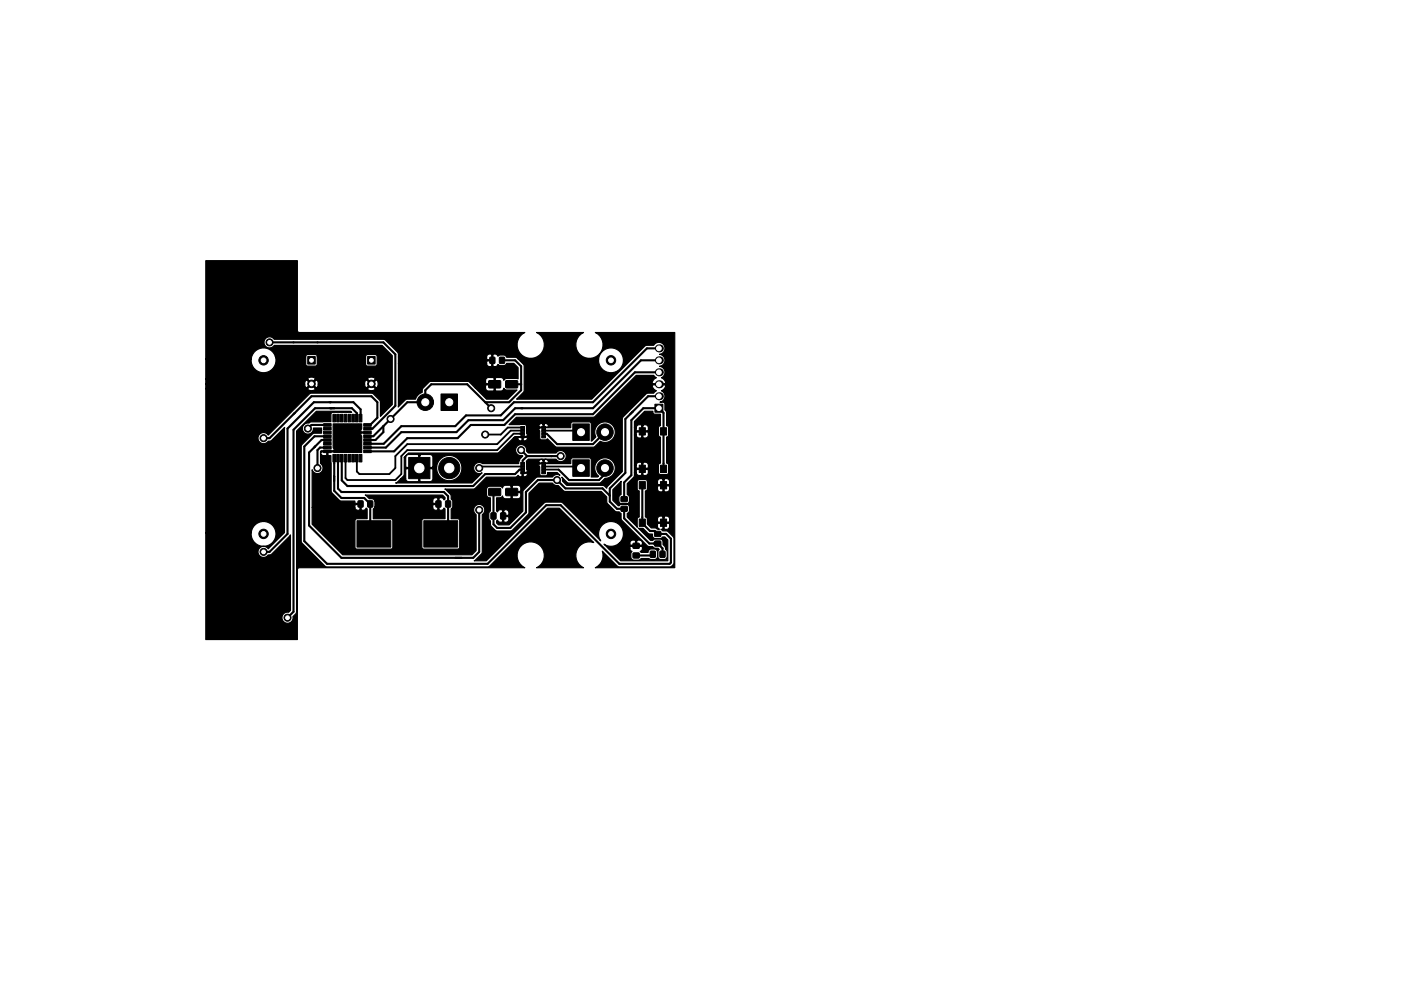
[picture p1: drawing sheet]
<svg xmlns="http://www.w3.org/2000/svg" width="297mm" height="210mm" viewBox="0 0 297 210" stroke-linecap="round" stroke-linejoin="round" font-family="sans-serif">
<g fill="#000" stroke="#000" stroke-width=".21">
<path d="M65.2 75.6h1.6v1.6h-1.6zM77.9 75.6h1.6v1.6h-1.6zM103.9 75.8h1v1.3h-1zM105.9 75.8h1.1l-.1 1.3h-1zM68.6 89.9h1.6v.5h-1.6zM68.6 90.7h1.6v.5h-1.6zM68.6 91.5h1.6v.5h-1.6zM68.6 92.3h1.6v.5h-1.6zM68.6 93.1h1.6v.5h-1.6zM68.6 93.9h1.6v.5h-1.6zM68.6 94.7h1.6v.5h-1.6zM68.6 95.5h1.6v.5h-1.6z"/>
<path d="M70.6 96.4h.5v1.6h-.5zM70.6 87.9h.5v1.6h-.5zM71.4 96.4h.5v1.6h-.5zM71.4 87.9h.5v1.6h-.5zM72.2 96.4h.5v1.6h-.5zM72.2 87.9h.5v1.6h-.5zM73 96.4h.5v1.6h-.5zM73 87.9h.5v1.6h-.5zM73.8 96.4h.5v1.6h-.5zM73.8 87.9h.5v1.6h-.5zM74.6 96.4h.5v1.6h-.5zM74.6 87.9h.5v1.6h-.5z"/>
<path d="M75.4 96.4h.5v1.6h-.5zM75.4 87.9h.5v1.6h-.5zM76.2 96.4h.5v1.6h-.5zM76.2 87.9h.5v1.6h-.5zM77.1 95.5h1.6v.5h-1.6zM77.1 94.7h1.6v.5h-1.6zM77.1 93.9h1.6v.5h-1.6zM77.1 93.1h1.6v.5h-1.6zM77.1 92.3h1.6v.5h-1.6zM77.1 91.5h1.6v.5h-1.6zM77.1 90.7h1.6v.5h-1.6zM77.1 89.9h1.6v.5h-1.6z"/>
<path d="M93.5 83.6h3.5v3.5h-3.5zM103.7 80.8h2.3l.2 .2v1.2l-.3 .1h-2.2l-.1-.2zM107.3 80.8h2.3l.2 .2v1.2l-.3 .1h-2.2l-.1-.2zM110.4 92.4h.8v.5h-.8zM110.4 91.8h.8v.5h-.8zM110.4 91.1h.8v.5h-.8zM110.4 90.5h.8v.5h-.8zM110.4 99.4h.8v.5h-.8zM110.4 98.7h.8v.5h-.8zM110.4 98.1h.8v.5h-.8zM114.9 90.5h.8v.5h-.8zM114.9 91.1h.8v.5h-.8z"/>
<path d="M114.9 91.8h.8v.5h-.8zM114.9 92.4h.8v.5h-.8zM114.9 98.1h.8v.5h-.8zM114.9 98.7h.8v.5h-.8zM114.9 99.4h.8v.5h-.8zM121.4 89.9h3.5v3.5h-3.5zM135.5 90.7h1.3v1.6h-1.3zM135.5 98.7h1.3v1.5h-1.3zM140 90.7h1.3v1.6h-1.3zM140 98.7h1.3v1.5h-1.3zM138.9 85.8h1.6v1.7h-1.6zM75.9 106.3h1.1l-.1 1.3-1-.1z"/>
<path d="M78 106.3h1v1.3l-1-.1zM75.7 110.5h7.2v5.6h-7.2zM86.6 97.1h4.6v4.5h-4.6zM92.5 106.3h1l-.1 1.3-1-.1zM94.5 106.3h1v1.3l-1-.1zM89.9 110.5h7.1v5.6h-7.1zM104.1 108.8l1 .1v1.2h-1zM103.7 103.7l2.3-.1 .2 .2v1.3l-.3 .1h-2.2l-.1-.3zM106.2 108.8l1 .1v1.2h-1zM107.3 103.7l2.3-.1 .2 .2v1.3l-.3 .1h-2.2l-.1-.3zM110.4 100h.8v.5h-.8zM114.9 100h.8v.5h-.8z"/>
<path d="M121.4 97.6h3.5v3.5h-3.5zM131.7 107.5l1.2-.1 .1 1-1.3 .1zM131.7 105.4h1.2l.1 1h-1.3zM134.2 117.3h1.3v1l-1.2 .1zM134.2 115.3h1.3v1h-1.2zM135.5 102.2h1.3v1.5h-1.3zM135.5 110.1h1.3v1.6h-1.3zM137.9 117h1v1.2h-1zM138.8 114.8h1.3v1h-1.3zM138.8 112.8h1.3v1h-1.3zM140 117h1l-.1 1.2h-1zM140 102.2h1.3v1.5h-1.3z"/>
<path d="M140 110.1h1.3v1.6h-1.3z"/>
<circle cx="55.9" cy="76.4" r="1"/>
<circle cx="57.1" cy="72.6" r=".75"/>
<circle cx="129.5" cy="76.4" r="1"/>
<circle cx="55.9" cy="93" r=".75"/>
<circle cx="65.3" cy="90.9" r=".75"/>
<circle cx="66" cy="81.4" r=".8"/>
<circle cx="67.3" cy="99.3" r=".75"/>
<circle cx="78.7" cy="81.4" r=".8"/>
<circle cx="82.8" cy="88.9" r=".75"/>
<circle cx="90.2" cy="85.3" r="1.75"/>
<circle cx="95.2" cy="99.3" r="2.25"/>
<circle cx="101.6" cy="99.3" r=".75"/>
<circle cx="102.9" cy="92.2" r=".75"/>
<circle cx="104.1" cy="86.6" r=".75"/>
<circle cx="110.5" cy="95.5" r=".75"/>
<circle cx="118.9" cy="96.8" r=".75"/>
<circle cx="128.3" cy="91.7" r="1.75"/>
<circle cx="128.3" cy="99.3" r="1.75"/>
<circle cx="55.9" cy="113.3" r="1"/>
<circle cx="55.9" cy="117.1" r=".75"/>
<circle cx="101.6" cy="108.2" r=".75"/>
<circle cx="118.1" cy="101.8" r=".75"/>
<circle cx="129.5" cy="113.3" r="1"/>
<circle cx="61" cy="131.1" r=".75"/>
</g>
<g fill="#000">
<circle cx="57.1" cy="72.6" r=".22"/>
<circle cx="139.7" cy="79" r=".85"/>
<circle cx="139.7" cy="76.4" r=".85"/>
<circle cx="139.7" cy="73.9" r=".85"/>
<circle cx="101.6" cy="99.3" r=".22"/>
<circle cx="104.1" cy="86.6" r=".22"/>
<circle cx="110.5" cy="95.5" r=".22"/>
<circle cx="116.8" cy="96.8" r=".22"/>
<circle cx="139.7" cy="84.1" r=".85"/>
<circle cx="139.7" cy="81.5" r=".85"/>
<circle cx="101.6" cy="108.2" r=".22"/>
<circle cx="61" cy="131.1" r=".22"/>
</g>
<g fill="none" stroke="#000" stroke-width=".45">
<path d="M57.1 72.6h24.2l2.5 2.6v10.9l-4.8 4.9h-1.1M106.4 76.4h2.8l1.3 1.3v5.1l-2.6 2.5h-5M139.7 73.9h-2.5l-11.5 11.4h-16.7l-2.8 2.8h-7.4l-2.3 2.3h-11.4l-3.7 3.8h-3.5M139.7 76.4h-3.8l-10.2 10.2h-16.5l-2.5 2.5h-7.4l-2.5 2.6h-11.7l-3.3 3.3h-3.9M139.7 79h-5.1l-8.9 8.9h-16.5l-2.3 2.3h-7.1l-2.8 2.8h-10.6l-2.8 2.8h-5.7M69.4 92.6h-2.7l-2.2 2.1v20.1l4.8 4.8h34.1l12.4-12.4h3.1l12.4 12.4h10.7l.2-.2v-5.1l-1-1h-1.8l-.6-.6h-1l-1.6-1.7v-8M69.4 93.4h-1.2l-2.7 2.6v15.5l6.9 6.9h27.9l1.3-1.3v-8.9M69.4 95h-1.5l-.6 .5v3.8M69.4 90.2h-3.4l-.7 .7M70.9 97.2v6.9l1.5 1.6h4.8l1.3 1.2v5.6l.8 .8M71.7 97.2v6.5l.7 .7h21.7l.9 .9v6.4l-1.6 1.6M72.5 97.2v4.7l1.2 1.2h26.6l2.6-2.5h6.3l1-1"/>
<path d="M75.7 88.7v-1l-1.1-1.1h-7.8l-4.6 4.6v38.6l-1.2 1.3M76.5 88.7v-1.8l-1.6-1.6h-8.4l-5.5 5.6v22.4l-3.9 3.8h-1.2M77.9 90.2h.6l1.5-1.6v-3.3l-1.3-1.2h-12.7l-8.9 8.9h-1.2M81.3 90.4v1.3l-1.7 1.7h-1.7M101.9 99l-.3 .3M104.1 86.6l-5-5.1h-7.7l-1.2 1.3v2.5h-3.8l-7.3 7.3h-1.2M108.5 81.5h2M110.5 95.5l1.3 1.3M111.8 96.8l-1 .9M111.8 96.8h7.1M122.9 91.4l.3 .3M122.9 99l.3 .3"/>
<path d="M128.3 99.3v1.3l-1.3 1.2h-6.4l-2.2-2.2M128.3 91.7l-2.6 2.5h-7.6l-2.2-2.2M139.7 84.1h-2.3l-4.8 4.8v11.4l-3.3 3.3v2.8l1.5 1.6h1.5v2l5.4 5.3h1.7l1.1 1v1.3M140.7 99.5v-11.9l-1-1h-3.3l-2.5 2.5v11.7l-1.6 1.6v3.5M104.9 104.4l-.3 .2v6.6l.8 .8h2.8l3.3-3.3v-4.3l2.5-2.6h4.1l1.8 1.8h7.9l1.5 1.6M138.4 117.6l-.2 .3h-3.3"/>
</g>
<path d="M101.9 99h8.9M110.2 99.6h.6M110.8 97.7v.6M110.8 90.7h-3.1l-1.5 1.5h-3.3M110.8 91.4h-2.5l-2.9 2.8h-19l-2.6 2.6v2.5l-1.3 1.3h-6.3l-.5-.6v-2.8M110.8 92h-1.9l-3.5 3.5h-19l-1.3 1.3v3.8l-1.3 1.2h-10.1l-.4-.4v-4.2M115.3 91.4h7.6M115.3 92h.6M115.3 99h7.6M115.3 99.6h3.1" fill="none" stroke="#000" stroke-width=".39"/>
<path d="M43.6 55.3h19.4v14.8l.4 .4 47.9 .1a2.89 2.89 0 0 0-1 4.4 2.89 2.89 0 0 0 4.5 0 2.89 2.89 0 0 0-1-4.4h9.9h-.1a2.89 2.89 0 0 0-.9 4.4 2.89 2.89 0 0 0 4.5-.1 2.89 2.89 0 0 0-1-4.3h16.9v49.8h-16.9h.1a2.88 2.88 0 0 0 1.4-3.5l3.5 3.4 11-.1 .7-.7v-5.3l-1.3-1.5-1.1-.1-.4-.3 .5-.1v-1.2h.2v1.2l.2 .1a.74 .74 0 0 0 1-.6v-.5l-.2-.2h-2.2l-.2 .2v.6l.4 .5h-.4l-.4-.3h-.9l-.8-.8v-1.1h2.1v.5l.2 .2h1v-1.1h.2v1.1h1l.2-.2v-.5a.69 .69 0 0 0-.5-.6 .69 .69 0 0 0-.7 .2l-.4-.2a.74 .74 0 0 0-1 .6h-2.1l-.2-.3-.3-.1v-5.5l.3-.2 .2-.3h2.1v.2a.7 .7 0 0 0 1.2 .3v-1.1h.2v1.1l.2 .2a.74 .74 0 0 0 1-.7v-.5l-.2-.1h-2.2l-.2 .1v.5h-2.1v-1.5h2.1v.5l.2 .1h1v-1.1h.2v1.1h1l.2-.1v-.6a.7 .7 0 0 0-1.2-.4l-.4-.2a.74 .74 0 0 0-1 .7h-2.1l-.2-.3-.3-.2-1.4 .1-.3 .2v1.8l.4 .4v5.5l-.4 .3v1.9l-2.1-2.2v-.8l.4-.4 .1-.9a.68 .68 0 0 0-.7-.7l-1 .1-.7 .3-1.2-1.1v-2.3l1.8-1.8v2.8l-.4 .4-.1 .9a.68 .68 0 0 0 .7 .7h1l.5-.4 .1-1.1-.5-.5v-2.3l1.4-1.4 .1-1h.4a.69 .69 0 0 0 .4 .7 .69 .69 0 0 0 .8-.2v-1.1h.2v1.1l.2 .2a.74 .74 0 0 0 1-.7v-.4l-.2-.2h-2.2l-.2 .2v.4h-.4v-1.5h.4v.5l.2 .1h1v-1.1h.2v1.1h1l.2-.1v-.6a.7 .7 0 0 0-1.2-.4l-.4-.1a.74 .74 0 0 0-1 .6h-.4v-6.4h.4v.1a.7 .7 0 0 0 1.2 .4v-1.1h.2v1.1l.2 .1a.74 .74 0 0 0 1-.6v-.5l-.2-.1h-2.2l-.2 .1v.5h-.4v-1.6h.4v.5l.2 .2h1v-1.1h.2v1.1h1l.2-.2v-.6a.7 .7 0 0 0-1.2-.3l-.4-.2a.74 .74 0 0 0-1 .6h-.4v-1.3l2.2-2.1h1.7l.1 .3 .2 .3h1.3v2.4l-.3 .1-.1 .3v1.7l.4 .3v5.6l-.4 .3v1.7l.3 .4 1.7-.1 .2-.4v-1.5l-.2-.3-.3-.1v-5.6l.5-.3v-1.7l-.5-.4v-2.7l-.3-.6-.1-1.4-.3-.3h-.6a1.28 1.28 0 0 0 1-1.1 1.28 1.28 0 0 0-.8-1.3l.8-.6 .1-.4-.1-.2h-2.6a1.03 1.03 0 0 0 .8 1.2l-.6 .5-1.5 .1-5.1 5.1-.1 11.5-3.1 3.1-.2 .4-.5-.5-.3-.1h-7.6l-.9-.9-.2-.9 1.1 1.1 .4 .2h6.5l1.2-1a2.18 2.18 0 0 0 2-2.9 2.18 2.18 0 0 0-3.3-1.1 2.18 2.18 0 0 0-.1 3.5l-.2 .2h-1.4l.1-3.6-.4-.5-3.7 .1-.3 .3v.9l-6.3-.1a.38 .38 0 0 0-.4 .3 .38 .38 0 0 0 .1 .4v1.6l.3 .3h1.1l.3-.2v-.4h2l.6 .5a1.16 1.16 0 0 0-1.6 .4h-3.3l-2.8 2.7-.1 .5v4l-3 3h-2.2l-.4-.4v-.5l.2-.2a.65 .65 0 0 0 1.1 .3v-1h.2v1l.2 .2a.74 .74 0 0 0 .8-.3 .74 .74 0 0 0-.1-.9h-1.2l.1-1.3h.2v1h.9l.2-.1v-.6a.65 .65 0 0 0-1.1-.3l-.4-.2a.71 .71 0 0 0-.9 .5l-.2-.2v-2.8h.9l.3-.4 .4 .6h1.3l.2-.1v-1.2h.2v1.2l.2 .1h1a.64 .64 0 0 0 .6-.6v-.5l-.1-.2h-2l.1-1.4h.2v1.2h1.7l.1-.2v-.6l-.3-.4-1.3-.1-.4 .1-.2-.1h-1a.63 .63 0 0 0-.7 .6l-.4-.4h-2.5l-.4 .5v1.2a.7 .7 0 0 0 .8 .7v2.8l-.4 .5v1l.4 .6 .1 1.1 1.2 1.1h2.9l.5-.2 3.4-3.4 .1-4.4 2.1-2.2h2.8l.7 .5h.5l1.5 1.3h7.7l1.1 1.1v1.1l.2 .4 1.7 1.6 .8 .1 .4 .3v1.2l.2 .3 5.4 5.5 1.1 .1 .3 .3h.8l.3 .3-.3 .4v1a.68 .68 0 0 0 .6 .7h.9l.4-.3 .1-.4v-1l-.4-.4-.1-.6-.4-.5-.1-.9-.5-.3h-1l-.6 .4h-.5l-2.6-2.6h1l1.1 1.1 .9 .1a.75 .75 0 0 0 .7 1h1l.5-.4h.5l.6 .7v4.4h-10l-2.6-2.6h4.5l.1 .3 .4 .3-.2 .4-.1 .8a.68 .68 0 0 0 .7 .7l1.1-.1 .4-.3h1.7l.4 .2h.7a.68 .68 0 0 0 .7-.7v-1l-.2-.3-.3-.2h-.8a.68 .68 0 0 0-.7 .7h-1.5l-.2-.2a.65 .65 0 0 0 .4-1.1h-2.4l-.2 .5h-4.5l-.9-.9 .2 .1a2.61 2.61 0 0 0 3-.4h2.2l.2 .5h1v-1h.3v1h1.1a.7 .7 0 0 0-.1-1 .7 .7 0 0 0-1 0l-.4-.1h-.7l-.3 .3-.1 .3h-2.2a2.63 2.63 0 0 0 .3-3.6 2.63 2.63 0 0 0-3.6-.4 2.63 2.63 0 0 0-.6 3.6l-8.2-8.2-3.5-.1-.3 .2-12.3 12.3h-2.6l1.7-1.8 .1-8a1.18 1.18 0 0 0 .2-1.8 1.18 1.18 0 0 0-1.8 0 1.18 1.18 0 0 0 .2 1.8v7.6l-.8 .9h-27.4l-6.5-6.5v-3.6h9a.65 .65 0 0 0 .4 .6 .65 .65 0 0 0 .7-.1v-1h-.9l-.2 .1v.4h-9v-7.9a1.18 1.18 0 0 0 1.8 .6 1.18 1.18 0 0 0 0-2v-2.3a.63 .63 0 0 0 .6 .7h.5l.2-.2v-.6h-1.2l-.1 .1 .1-.4 2.1 .1 .5-.1 .1-.1-.2-.9v-4.7h6.1v1.1l-.2 .5 .1 .1 1.5 .1v.2h-1.5l-.1 .1 .2 .5v3.5l-7.2-.1v.6l.2 .2h.5l.1 7.8 1.8 1.8h3.1l.2 .5h1.2v1.3a.65 .65 0 0 0 1-.3l.2 .2v2l-2.2 .1-.3 .3v5.7l.3 .4h7.3l.4-.3v-5.9l-.4-.3h-3.8v-2l.4-.4h12.2a.65 .65 0 0 0 .4 .6 .65 .65 0 0 0 .7-.1v-1h-.9l-.2 .1v.4h-12.2v-1.4h12.2v.4l.2 .2h.9v-1l-.1-.2a.71 .71 0 0 0-1 .6h-12.2l-.4-.3-.8-.1-.9-.8h16.4l.6 .6v.3l-.3 .2a.65 .65 0 0 0-1-.3v2.3l.1 .2a.71 .71 0 0 0 .9-.5l.3 .2v2h-4.5l-.4 .3-.1 5.8 .3 .4h7.3l.4-.3 .1-5.8-.4-.3-1.4-.1v-2l.3-.5v-1.2l-.3-.4-.2-1-1.2-1.1h6.2l2.6-2.6h6.1l.7-.3 .3 .2 .3 .1 .2-.2v-.6h.2v.6a.48 .48 0 0 0 .7 0 .48 .48 0 0 0 .1-.6h-1l1.1-.4-.2-.4v-1.5h2.6l.2 .1h.7v-.6h.3v.6h.7a.48 .48 0 0 0-.1-.6 .48 .48 0 0 0-.6 0l-.4-.1a.65 .65 0 0 0-.8 .6h-2.6v-.2l.4-.5h5.9a1.18 1.18 0 0 0 1.8 .3 1.18 1.18 0 0 0 0-1.8 1.18 1.18 0 0 0-1.8 .2h-5.9l-.4-.4a1.18 1.18 0 0 0-1-1.4 1.18 1.18 0 0 0-1.3 1.3 1.18 1.18 0 0 0 1.4 1.1l.1 .1-.5 .6-.3 1h-7.7a1.18 1.18 0 0 0-1.9 .9 1.18 1.18 0 0 0 1.8 1l-2.1 2.2h-16.2l1.1-.9h1l.1 .3 .4 .3h2.1l.2-.2v-2.6h.2v2.6l.2 .2h2a.64 .64 0 0 0 .6-.6v-2l-.2-.2h-5.4l-.2 .2v2h-1l.7-.9v-3.6h.3v1.9l.2 .2h2.6v-2.6h.2v2.6l3.6-.2a2.69 2.69 0 0 0 3.6 2.8 2.69 2.69 0 0 0 .9-4.5 2.69 2.69 0 0 0-4.4 1.2l-.1 .5h-.8v-1.9a.64 .64 0 0 0-.6-.7h-2l-.2 .2-.4-.2h-2.1l-.4 .3-.1 .4h-.3l.9-1h18.9l3.4-3.2h.9a.55 .55 0 0 0 .3 .6 .55 .55 0 0 0 .6-.1v-.6h.2v.6l.2 .1a.52 .52 0 0 0 .5-.1 .52 .52 0 0 0 .1-.6l-2.8 .1 .3-.3 2 .1 .5-.1 .1-.2-.2-.4v-1h2.6l.2 .4 .2 1.8 1.1 .1 .3-.2 2 1.8h7.9l1.4-1.3a2.19 2.19 0 0 0 3.1-1.6 2.19 2.19 0 0 0-2.5-2.5 2.19 2.19 0 0 0-1.6 3.2l-1 .9 .1-3.7-.4-.4h-3.7l-.3 .4v.8h-6.1l-.7 .3h-2.6v-.6h2.6l.2 .2h.7v-.6h.3v.6h.7a.48 .48 0 0 0-.1-.6 .48 .48 0 0 0-.6 0l-.4-.2a.65 .65 0 0 0-.8 .6h-2.6l-.1-.2-.3-.2-3.3 .1 1.6-1.6h16.5l8.9-8.9h3.7l.6 .6-.6 .3a.67 .67 0 0 0-.2 .9h2.6l.1-.2-.1-.4-.8-.6a1.28 1.28 0 0 0 .8-1.4 1.28 1.28 0 0 0-1.2-1.1 1.28 1.28 0 0 0 1.2-1.3 1.28 1.28 0 0 0-1.2-1.2 1.28 1.28 0 0 0 1-2 1.28 1.28 0 0 0-2.2 .1h-1.6l-.3 .1-11.2 11.3h-16l1.5-1.4 .1-.5v-5.2l-1.2-1.4h17a2.64 2.64 0 0 0 3.6 2.7 2.64 2.64 0 0 0 .8-4.4 2.64 2.64 0 0 0-4.3 1.2l-.1 .5h-17l-.6-.4h-1.9l-.5-.5h-.9l-.4 .3a.65 .65 0 0 0-1.1-.3v2.3l.2 .2a.71 .71 0 0 0 .9-.5l.4 .3h.8l.3-.1 .3-.4h1.5l.9 .9v2.4l-2.5-.1-.5 .4a.63 .63 0 0 0-.6-.6h-1l-.2 .2v2.5l.2 .2 1.2-.1 .4-.5 .5 .3h2.3l-1.9 2h-4.6l-2.3-2.4h2.1l.1 .4 .3 .2 1.3 .1 .2-.2v-1.1h-1.7l-.2 .1v.5h-2.1l-1.3-1.2-.4-.2h-7.8l-1.7 1.5-.1 .9a2.17 2.17 0 0 0-1.4 1.4h-2l-1.7 1.7 .1-5.7h18.4v.5l.2 .2h1.7v-1.1l-.2-.2h-1a.64 .64 0 0 0-.7 .6h-18.4v-3.6h18.7v.2a.65 .65 0 0 0 1.1 .3v-1h-1l-.1 .1v.4h-18.7v-1.4h18.7v.5l.1 .1h1v-1l-.2-.2a.71 .71 0 0 0-.9 .6h-18.7v-.6l-.2-.4-2.6-2.5-.4-.2h-23.2a1.18 1.18 0 0 0-1.7-.2 1.18 1.18 0 0 0 0 1.7 1.18 1.18 0 0 0 1.7-.2h22.9l2.2 2.1v10.4l-2.5 2.5-.1-3.2-1.6-1.6-13.1-.1-.3 .2-8.7 8.7a1.18 1.18 0 0 0-1.8-.2 1.18 1.18 0 0 0 0 1.7 1.18 1.18 0 0 0 1.8-.2l.7-.2 2.8-2.7-.1 22.3-3.4 3.4a1.18 1.18 0 0 0-1.8-.2 1.18 1.18 0 0 0 0 1.8 1.18 1.18 0 0 0 1.8-.3l.7-.1 4-4.1v16l-.5 .4a1.18 1.18 0 0 0-1.3 1.2 1.18 1.18 0 0 0 1.3 1.1 1.18 1.18 0 0 0 1-1.4l.7-.6 .1-.4v-38.3l4.2-4.2h7.2l.3 .2h-4.1l-.3 .3v1.7h-4.2l-.4 .2a1.2 1.2 0 0 0-1.5 1 1.2 1.2 0 0 0 1.1 1.4 1.2 1.2 0 0 0 1.3-1.3h1.7v1.1l-1.9 .1-2.4 2.6v20.2l.2 .5 5 4.9 34.4 .1 .3-.2 12.3-12.3h2.5l7.2 7.3a2.89 2.89 0 0 0-3.5 1.7 2.89 2.89 0 0 0 1.4 3.6h-9.9h.1a2.89 2.89 0 0 0 .8-4.4 2.89 2.89 0 0 0-4.4 .1 2.89 2.89 0 0 0 1 4.3l-47.9 .1-.4 .4v14.8h-19.4v-22.7h9.7a2.64 2.64 0 0 0 3.5 2.7 2.64 2.64 0 0 0 .9-4.3 2.64 2.64 0 0 0-4.3 1.1l-.1 .5h-9.7v-30.6h21.6a.96 .96 0 0 0 1.7 0h11l.1 .3 .8 .2 .7-.2 .1-.3-.9-.8-.8 .8h-11l-.9-.8-.8 .8h-21.6v-.9h21l.2 .7 .2 .1 .9-.9h.3l.8 .9 .3-.1 .2-.7h9.8l.2 .7 .2 .1 .9-.9h.3l.8 .9a.96 .96 0 0 0 0-1.7l-.8 .8h-.3l-.9-.8-.2 .1-.2 .8h-9.8l-.2-.7-.3-.2-.8 .8h-.3l-.9-.8a.78 .78 0 0 0-.4 .9h-21v-1h21.6l.8 .8 .9-.8h11l.8 .8 .9-.8a.96 .96 0 0 0-1.7 0h-11l-.1-.3-.8-.2-.7 .2-.1 .3h-21.6v-4.3h9.7a2.64 2.64 0 0 0 2.9 2.9 2.64 2.64 0 0 0 2.2-3.5h6.4v1.7l.4 .4 1.9-.1 .2-2h10.2v1.6l.2 .4 1.9 .1 .4-.5v-1.6l-.5-.4h-1.6l-.4 .4h-10.2l-.2-.3-.3-.1h-1.6l-.4 .4h-6.4a2.64 2.64 0 0 0-2.8-1.8 2.64 2.64 0 0 0-2.3 2.4h-9.7z" fill="#000" stroke="#000" stroke-width=".25"/>
<g fill="#fff" stroke="#fff" stroke-width=".21">
<circle cx="104.1" cy="86.6" r=".4"/>
<circle cx="110.5" cy="95.5" r=".4"/>
<circle cx="118.1" cy="101.8" r=".4"/>
<circle cx="67.3" cy="99.3" r=".4"/>
<circle cx="82.8" cy="88.9" r=".4"/>
<circle cx="102.9" cy="92.2" r=".4"/>
<circle cx="118.9" cy="96.8" r=".4"/>
<circle cx="101.6" cy="108.2" r=".4"/>
<circle cx="101.6" cy="99.3" r=".4"/>
<circle cx="65.3" cy="90.9" r=".4"/>
<circle cx="57.1" cy="72.6" r=".4"/>
<circle cx="55.9" cy="117.1" r=".4"/>
<circle cx="55.9" cy="93" r=".4"/>
<circle cx="61" cy="131.1" r=".4"/>
<circle cx="129.5" cy="113.3" r=".5"/>
<circle cx="112.5" cy="73.1" r="1.25"/>
<circle cx="125" cy="73.1" r="1.25"/>
<circle cx="112.5" cy="117.9" r="1.25"/>
<circle cx="125" cy="117.9" r="1.25"/>
<circle cx="55.9" cy="113.3" r=".5"/>
<circle cx="55.9" cy="76.4" r=".5"/>
<circle cx="129.5" cy="76.4" r=".5"/>
<circle cx="66" cy="81.4" r=".4"/>
<circle cx="66" cy="76.4" r=".4"/>
<circle cx="78.7" cy="76.4" r=".4"/>
<circle cx="78.7" cy="81.4" r=".4"/>
<circle cx="88.9" cy="99.3" r="1"/>
<circle cx="95.2" cy="99.3" r="1"/>
<circle cx="139.7" cy="86.6" r=".5"/>
<circle cx="139.7" cy="84.1" r=".5"/>
<circle cx="139.7" cy="81.5" r=".5"/>
<circle cx="139.7" cy="79" r=".5"/>
<circle cx="139.7" cy="76.4" r=".5"/>
<circle cx="139.7" cy="73.9" r=".5"/>
<circle cx="123.2" cy="91.7" r=".75"/>
<circle cx="128.3" cy="91.7" r=".75"/>
<circle cx="128.3" cy="99.3" r=".75"/>
<circle cx="123.2" cy="99.3" r=".75"/>
<circle cx="95.2" cy="85.3" r=".75"/>
<circle cx="90.2" cy="85.3" r=".75"/>
</g>
</svg>
